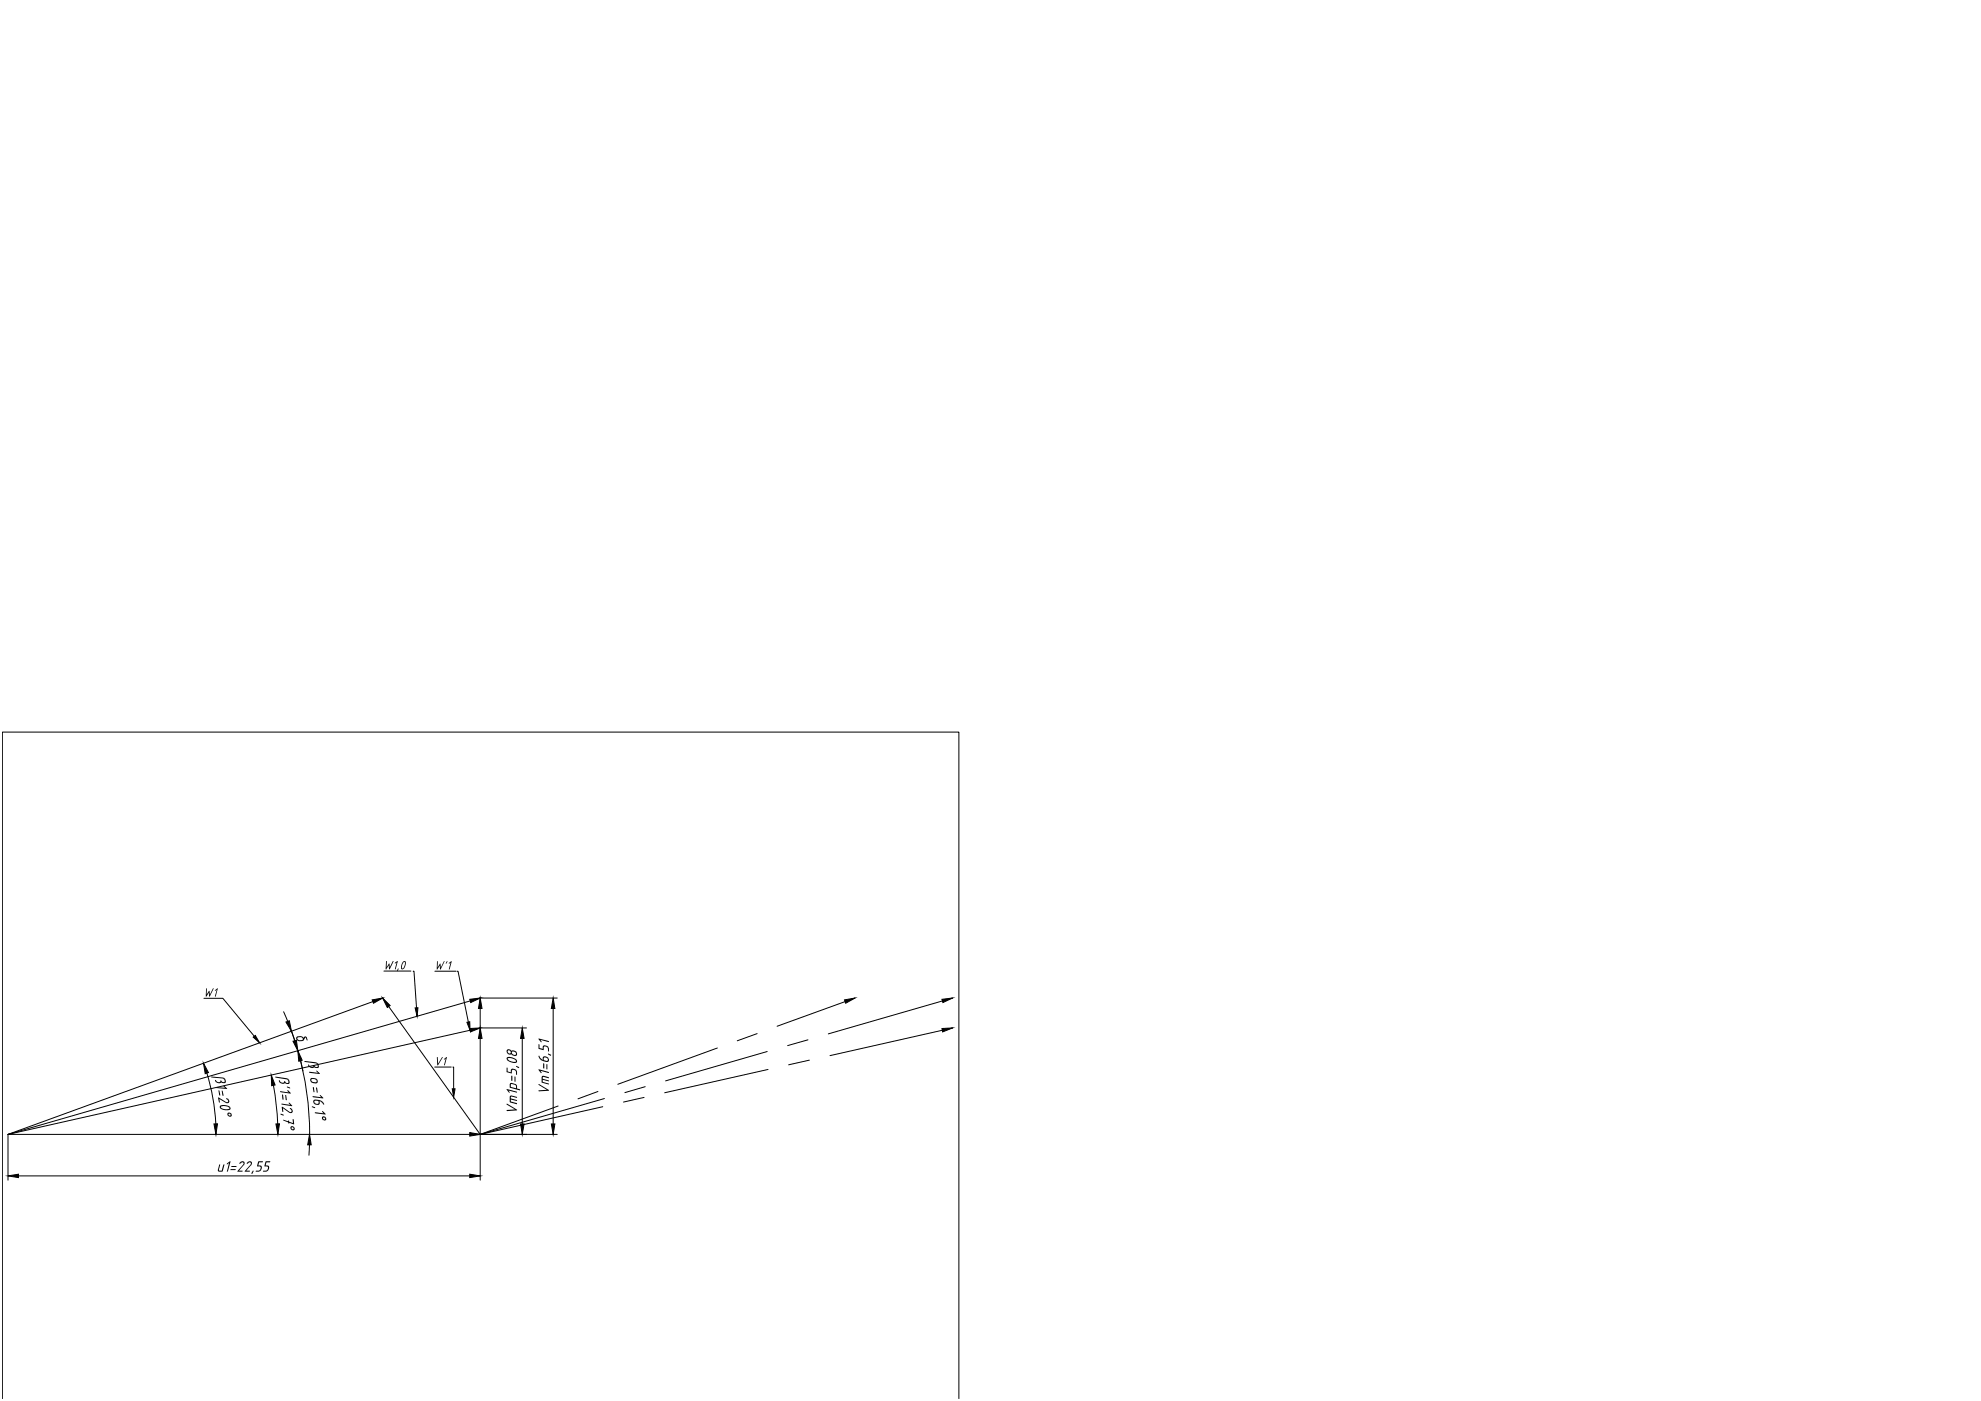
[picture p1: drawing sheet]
<svg xmlns="http://www.w3.org/2000/svg" width="594mm" height="420mm" viewBox="0 0 594 420" stroke-linecap="round" stroke-linejoin="round" font-family="sans-serif">
<g fill="none" stroke="#000" stroke-width=".3">
<path d="M61.2 299.4h5.6l9.5 11.4M115.1 291.2h8.1M123.9 291.3h.2l.8 11M130.4 291.3h6.4M137.1 291.3h.3l3 15.2M144 299.3v40.9h-1.2M144 299.3l-141.6 40.9M144 299.3h23.1M85.1 303.4l1.2 2.9M87.4 309.1l1 3M87.4 309.2a90.4 90.4 0 0 1 5.5 31M90.1 318.1l.7 3.1"/>
<path d="M156.6 311.4v25.7M157.9 308.3h-13.9l-141.6 31.9M165.9 302.4v34.7M62 321.8l1.8 7.5 .9 7.7M82 325.5l.8 5.2 .5 6.3M130.4 320h4.9M135.8 320h.2v6.5M2.4 340.2h164.7M2.4 340.2l112.4-40.9 29.2 40.9v13.7M2.4 340.2v13.7M5.5 352.7h135.4M92.8 343.3l-.2 3.2"/>
</g>
<g fill="#000" stroke="#000" stroke-width=".3">
<path d="M111.6 299.9l3.2-.6-2.8 1.6zM140.9 299.7l3.1-.4-2.8 1.4zM253.3 299.9l3.1-.6-2.8 1.6zM282.5 299.7l3.2-.4-2.9 1.4zM75.9 311l.7-.5 1.2 2.2zM85.8 306.5l1-.4 .6 3.2zM87.9 312.3l1-.3 .4 3.1zM89.3 315.1l1.3 2.9-1 .3zM114.8 299.3l2.2 2.3-.9 .5zM124.5 302.3l.8-.1-.2 2.6zM140.8 308.5l3.2-.2-2.9 1.2zM140 306.6l.9-.2 .1 2.6z"/>
<path d="M144 308.3l.6 3.1h-1.1zM144 299.3l.6 3.1h-1.1zM156.6 308.3l.6 3.1h-1.1zM165.9 299.3l.5 3.1h-1.1zM282.5 308.5l3.2-.2-3 1.2zM61 318.9l1.5 2.8-1 .3zM64.2 337.1l1-.1-.4 3.2zM81.4 322.4l1.1 3-1 .2zM82.7 337.1l1.1-.1-.5 3.2zM135.6 326.5h.9l-.5 2.5zM140.9 339.7l3.1 .5-3.1 .5zM156.1 337.1h1.1l-.6 3.1z"/>
<path d="M165.3 337.1h1.1l-.5 3.1zM2.4 352.7l3.1-.6v1.1zM92.8 340.2l.5 3.1h-1zM140.9 352.1l3.1 .6-3.1 .5z"/>
</g>
<g fill="none" stroke="#000" stroke-width=".3">
<path d="M256.4 299.3l-23.4 8.5M285.7 299.3l-37.3 10.8M215.1 314.3l-29.8 10.9M227.1 310l-6 2.1M230.1 315.4l-30.5 8.8M242.3 311.8l-6.1 1.8M242.7 317.9l-6.2 1.4M285.7 308.3l-36.8 8.3M167.4 331.7l-23.4 8.5M179.3 327.3l-6 2.2M180.7 331.9l-36.7 8.3M181.3 329.5l-37.3 10.7"/>
<path d="M193.2 329.1l-6.2 1.4M193.5 325.9l-6.1 1.8M230.3 320.7l-31 7"/>
</g>
<g fill="#000">
<path d="M61.8 296.4h.2v1.9l.7-1.1 .2 1.1 .9-1.8 .3-.1-1.2 2.5-.2-.1-.1-1.1-.6 1.1h-.3zM64.5 296.9l.8-.5-.6 2.5-.2-.1 .5-2-.5 .4zM115.8 288.2l.2 .1-.1 1.8 .8-1.2 .2 1.2 .9-1.8 .2-.1-1.2 2.5h-.1l-.1-1.2-.7 1.1h-.3zM118.4 288.7l.9-.5-.7 2.5-.2-.1 .5-2-.3 .3zM119.3 290.5h.3l-.5 .7zM131.1 288.3h.2l-.1 1.9 .8-1.2 .2 1.2 .9-1.9h.2l-1.2 2.5-.2-1.3-.9 1.3zM134 288.3h.2l-.3 .7h-.2zM134.6 288.9l.9-.6-.7 2.5-.2-.2 .5-1.9-.3 .3zM91.3 318.2l3.6 .5 .5 .4 .2 .9-.2 .3-1.1-.2-.8 .2-1-.5a.26 .26 0 0 1-.2-.4 .26 .26 0 0 1 .4-.1 .26 .26 0 0 1 .1 .3l.9 .4 .5-.5 .3 .4h.8l-.1-.6-.3-.3-3.5-.5zM131 317h.3l.1 2 1.2-2h.2l-1.5 2.5-.2-.1zM133.2 317.6l.8-.6-.7 2.5-.1-.1 .5-2-.4 .4zM154.8 319.7l.8 .4 .1 .2-.6-.2z"/>
<path d="M161.5 311.5l3 .7 .1 .3-2.6-.7 .4 .5-.2 .3zM161.5 313.2l.3 .1v1l1 .3 .2-1 1.1 .1 .5 .7v.9h-.2l-.1-1-.4-.4-.8 .1-.1 .9-1.4-.3zM164.3 316h.3a.45 .45 0 0 1 .4 .2 .45 .45 0 0 1 .1 .4l-.7-.4zM63.4 322.9l3.7 .3 .5 .6 .1 .7-.3 .3-1-.2-.8 .3-.9-.5a.26 .26 0 0 1-.2-.3 .26 .26 0 0 1 .2-.2l.5 .6 .8-.1a.3 .3 0 0 1 .3-.4 .3 .3 0 0 1 .3 .4l.8 .1-.1-.8-.4-.3-3.5-.3zM64.8 326.1l2.7 .1-.5-.5 .2-.1 .9 .9-3.1-.2zM65.4 329.2l2.5 1.4 .5-.3-.2-.5a.26 .26 0 0 1-.3-.1 .26 .26 0 0 1 .1-.4l.8 .9-.4 .6h-.6l-2-1.2 .1 1h-.3zM84.1 334.1l.9 .2 .1 .2-.9-.2zM84.9 335.8l1.5 .5 .2-.2 .1 .3 1.2 .4-.2-1.1 .3-.1 .2 1.6-1.4-.5-.1 .3-.2-.1-.1-.3-1.4-.5zM82.6 322.9l3.6 .5 .5 .5 .2 .8-.3 .4-1.1-.3-.7 .2-.8-.3-.4-.6a.23 .23 0 0 1 .4-.1 .23 .23 0 0 1 0 .4l.9 .3 .5-.5 .5 .6 .6-.2v-.5l-.4-.4-3.4-.5zM84 327.3l2.6 .3-.4-.4 .1-.2 .9 .9-3.1-.4zM86 325.9h.3a.39 .39 0 0 1 .5 .1 .39 .39 0 0 1 .1 .4l-.8-.2zM84.4 331l2.7 .4-.5-.5 .1-.2 .9 1-3.1-.4z"/>
<path d="M84.5 332l.2-.1 2.2 1.5a.46 .46 0 0 0 .6-.3 .46 .46 0 0 0-.5-.6h-.1a.39 .39 0 0 1 .5-.1 .39 .39 0 0 1 .2 .3l.1 .9-.7 .2-2.1-1.4v1.1h-.1zM93.5 331.9l.9 .1 .1 .3zM92.7 321.5l2.7 .2-.5-.5 .1-.1 .9 1-3-.4zM93.7 328.8l2.7 .3-.5-.5 .1-.2 1 .9-3.1-.2zM94.4 333.6l2.7 .3-.5-.5 .2-.2 .8 1-3-.3zM151.9 326.7l3.1 .7 .1 .2-2.6-.6 .4 .5-.3 .2zM153 328.6l.4-.1 1.7 .5-.2 .2-1.4-.3-.3 .1v.4l1.9 .6-.1 .2-1.8-.5v.6l1.7 .5 .1 .3-2.1-.5zM151.9 320.2h.3v1.1l1 .3v-.7l.2-.3 .5-.1 .7 .3 .4 .4 .1 1.1-.3-.1-.2-1-.6-.4-.5 .3-.1 .8-1.4-.3zM151.9 331l3.2 2-3.1 .2v-.3l2.4-.2-2.4-1.4zM161.5 320.7l3 .8 .1 .2-2.6-.6 .4 .5-.2 .2zM162.5 322.8l.6-.2 1.5 .5-.1 .3-1.7-.3v.4l1.8 .6-.1 .2-1.7-.5v.7l1.7 .4 .1 .3-2.1-.5zM161.5 325.1l3 1.7 .1 .3-3 .2-.1-.3 2.5-.2-2.4-1.4z"/>
<path d="M65.8 349.2h.2l-.4 1.6 .2 .3h.7l.5-1.8 .3-.1-.6 2.2h-1.1l-.3-.4zM68.1 348.9l1-.6-.9 3.1-.2-.1 .7-2.5-.5 .4-.2-.1zM71.9 348.7l.7-.5 .7 .4-.1 .7-1.5 1.8h1l-.1 .3h-1.4l1.9-2.4-.3-.4h-.3l-.5 .5-.2-.1zM74.1 348.7l.7-.5 .8 .4-.2 .7-1.5 1.8h1l-.1 .3-1.5-.1 1.9-2.2-.2-.5h-.4l-.4 .5-.2-.1zM75.7 351.2l.4-.1-.2 .4a.35 .35 0 0 1-.1 .4 .35 .35 0 0 1-.4 0zM77.5 348.3h1.4l-.2 .3h-1l-.2 .9 .9 .2v.9l-.7 .8h-1l.1-.3 1.1-.1 .3-.8-.3-.4h-.8zM79.7 348.3h1.4l-.2 .3h-1l-.2 .9 .9 .2v.9l-.7 .8h-1l.1-.3 1-.1 .3-.3v-.8l-1-.1z"/>
<path d="M121 288.6l-.4 1v.9l.5-.4 .3-1.3a.24 .24 0 0 0-.1-.3 .24 .24 0 0 0-.3 .1zM120.8 288.5l.7-.3 .2 .3v.7l-.5 1.2-.7 .3-.2-.3v-.6z"/>
<path d="M89 311l1.3-.3 .7 .6 .3-.4 .3-.1 .4 .3 .3 .8h-.4l-.3-.8-.7 1-1.3 .2-.7-.5-.1-.5zM89.3 311.1l-.1 .5 .4 .4 1-.1 .2-.2-.5-.7z"/>
<path d="M152.3 317.3v.4l.7 .5 .8 .2 1-.1-.2-.4-.7-.4zM152 317.2l.4-.2 1.4 .2 1.1 .6 .1 .8-1 .2-1-.3-.9-.5z"/>
<path d="M153.7 315.4l-.2 .4 .3 .4h.9l-.2-.7zM152 314.8l.5-.2 .6 .2a.31 .31 0 0 0 .2 .4 .31 .31 0 0 0 .4-.2l.6 .1 .6 .4 .2 .4-.2 .7-.6 .1-1-.6-.8 .1-.5-.6zM152.4 315l-.1 .7 .7 .2 .2-.2-.1-.4-.3-.3z"/>
<path d="M163.2 317.1l-.1 .8 .9 .3 .2-.1-.1-.8zM161.5 316.7l.2-.1 .3 .7 .7 .6 .1-.7 .3-.4 1 .2 .5 .7-.1 .6-.6 .2-1.4-.4-.8-.8z"/>
<path d="M162.9 318.9l.3 .1-.1 1.5-.2-.2zM163.9 319.2h.3l-.1 1.5-.2-.1z"/>
<path d="M66.5 327.1l.3 .1 .1 1.4-.2-.1zM65.5 327l.3 .1 .1 1.5-.2-.2z"/>
<path d="M66.3 331.8v.1a.7 .7 0 0 0 .9 .7h1.3l.3-.4-1.1-.5zM66 331.7l.6-.3 1.4 .1 .9 .4 .3 .6-.8 .5-1.5-.2-.9-.5z"/>
<path d="M68.5 334.3a.35 .35 0 0 0 .7 0 .35 .35 0 0 0-.7 0zM68.4 333.7h.5l.5 .4-.1 .7-.6 .1-.4-.4-.1-.5z"/>
<path d="M85.5 328.4l.3 .1 .1 1.5-.2-.2zM84.6 328.2l.3 .2 .1 1.4-.3-.1z"/>
<path d="M87.4 338.3a.35 .35 0 0 0 .7 0 .35 .35 0 0 0-.7 0zM87.2 337.9l.6-.2 .3 .3 .3 .4-.1 .5-.3 .1-.6-.1-.3-.5z"/>
<path d="M93.2 323.4h1.5l.5 .6v.7l-.4 .2-1.3-.2-.5-.7zM93.5 323.6l-.1 .5 .4 .4 1 .1 .1-.2v-.4l-.3-.3z"/>
<path d="M94.8 326.2l.3 .1 .2 1.4-.3-.1zM93.8 326l.3 .2 .2 1.3h-.3z"/>
<path d="M94.4 330.1l-.1 .4 .2 .3 .7 .3 .3-.2v-.7zM94 330l.4-.3 1.5 .2 1.1 .9a.24 .24 0 0 1 .2 .2 .24 .24 0 0 1-.3 .2l-.5-.7-.6-.3 .1 .6-.2 .5h-1.1l-.6-.7z"/>
<path d="M96.9 335.4a.31 .31 0 0 0 .6 0 .31 .31 0 0 0-.6 0zM96.6 335l.8-.1 .4 .5v.4l-.4 .3-.5-.2-.4-.5z"/>
<path d="M153 324.9l.4-.1 1.3 .3 .3 .4 .1 .9 .8 .3 .1 .3-3-.8zM153.3 325.1l-.1 .9 1.6 .4-.3-1z"/>
<path d="M153.4 322.6l.3 .2-.1 1.4-.3-.2zM154.3 322.9h.3l-.1 1.5-.2-.1z"/>
<path d="M69.4 349.7l1.5 .1-.1 .2h-1.4zM69.1 350.7l1.5-.1 .1 .2-1.6 .1z"/>
</g>
<!-- layer: 0 -->
<path d="M.7 419.5v-199.9h286.9v199.9" fill="none" stroke="#000" stroke-width=".3"/>
</svg>
